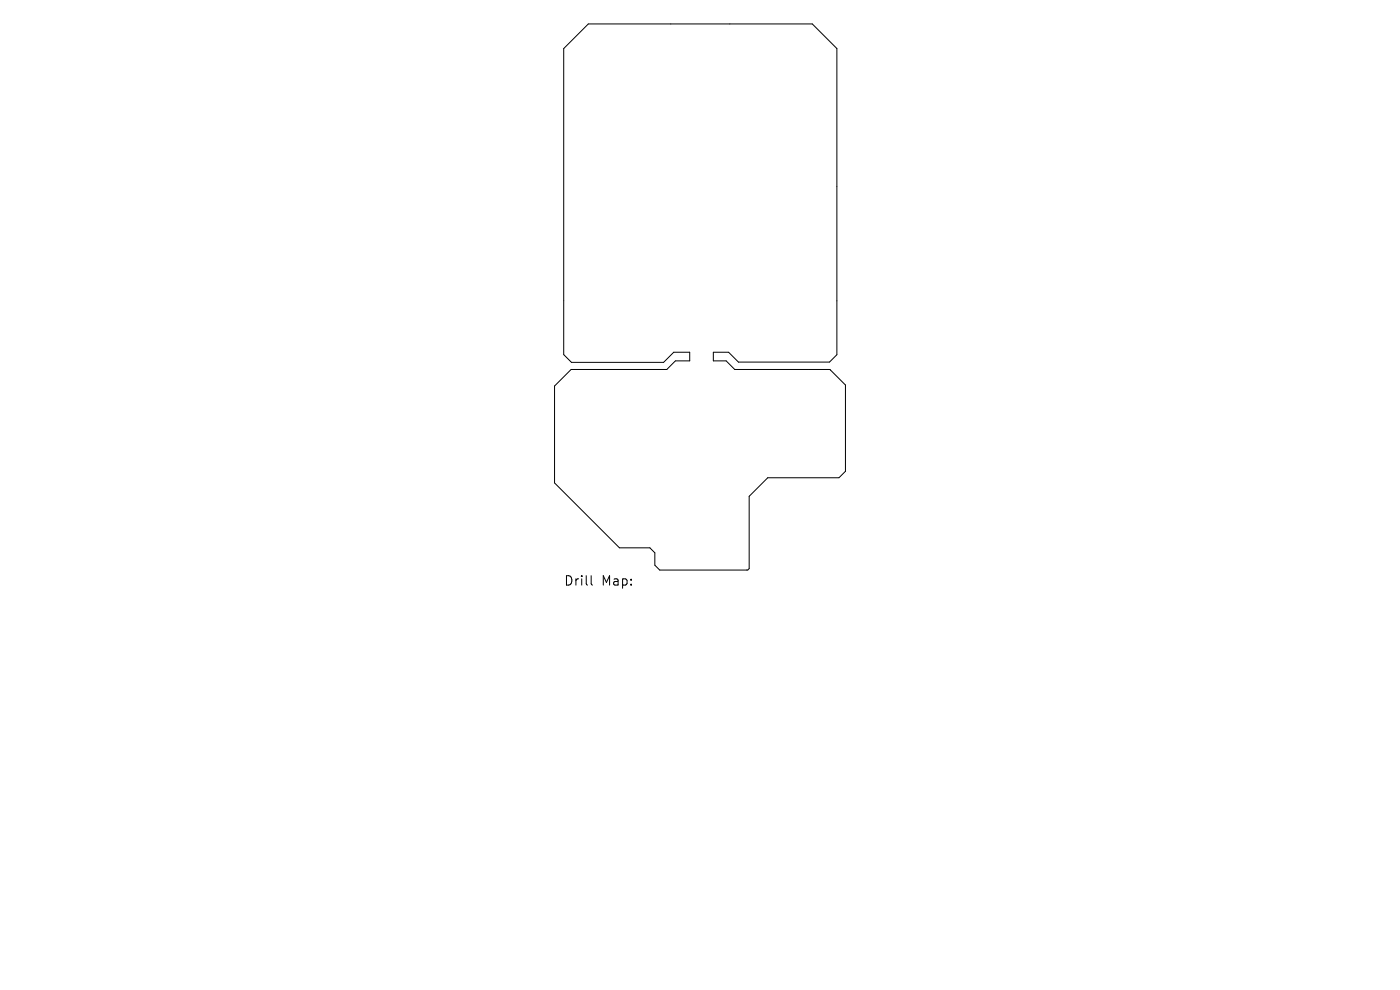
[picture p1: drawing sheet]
<svg xmlns="http://www.w3.org/2000/svg" width="297mm" height="210mm" viewBox="0 0 297 210" stroke-linecap="round" stroke-linejoin="round" font-family="sans-serif">
<defs><g id="words">
<g font-size="2.8">
<text x="119.6" y="124.5">Drill</text>
<text x="127.6" y="124.5">Map:</text>
</g>
</g></defs>
<path d="M124.8 5.1h47.5l5.2 5.2v64.9l-1.5 1.6h-19.3l-2.1-2.1h-3.3v1.9h2.7l1.9 1.8h20.2l3.3 3.3v18.3l-1.4 1.3h-15.1l-4 4v15.3l-.3 .3h-18.6l-1.1-1v-2.6l-1-1.1h-6.5l-13.8-13.8v-20.5l3.6-3.5h20.3l1.8-1.8h3v-1.9h-3.4l-2.1 2.2h-19.6l-1.6-1.7v-64.9zM125.4 122.1v1.7l.3 .3" fill="none" stroke="#000" stroke-width=".21"/>
<use href="#words"/>
</svg>
